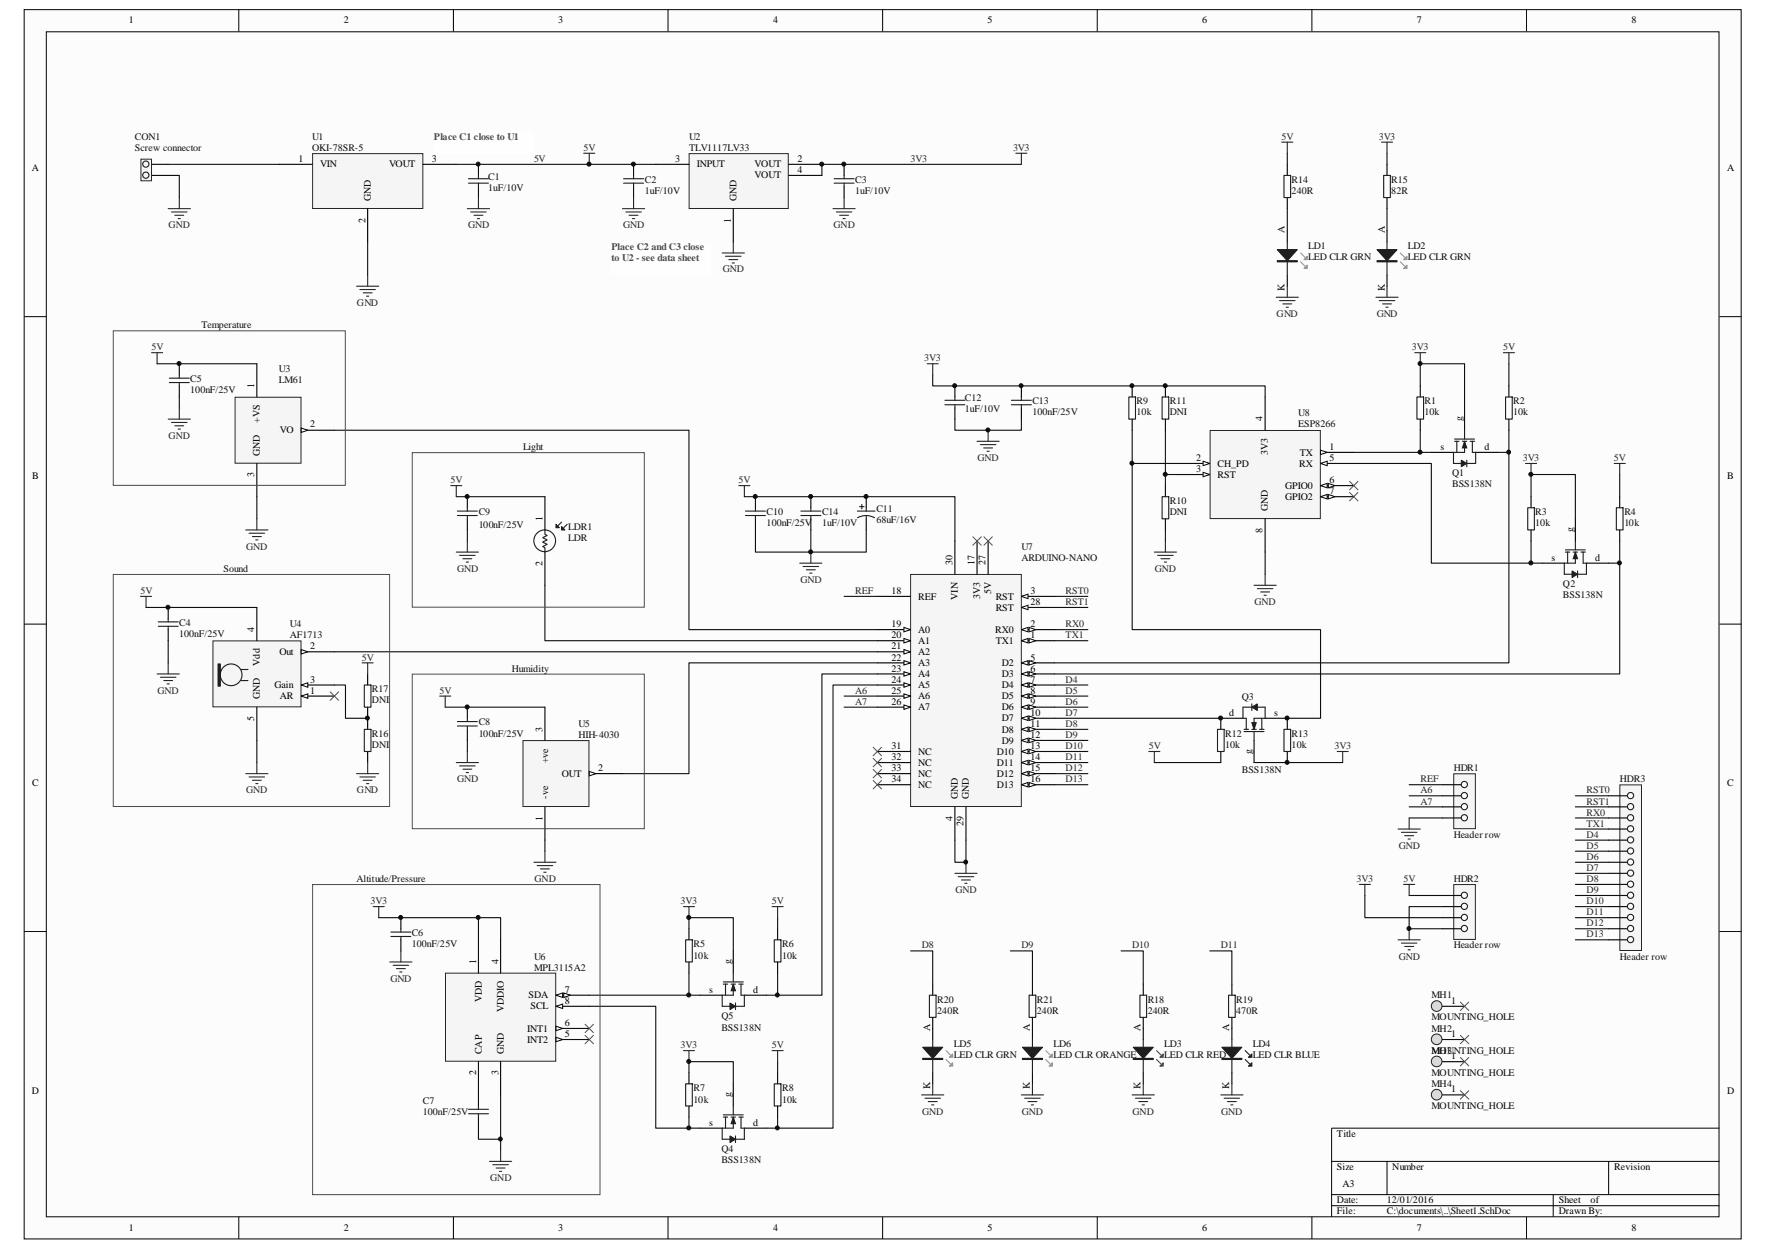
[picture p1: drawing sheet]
<svg xmlns="http://www.w3.org/2000/svg" width="297mm" height="210mm" viewBox="0 0 297 210" stroke-linecap="round" stroke-linejoin="round" font-family="sans-serif">
<defs><g id="words">
<g font-size="1.7">
<text x="21.7" y="3.9">1</text>
<text x="57.8" y="3.9">2</text>
<text x="93.9" y="3.9">3</text>
<text x="130" y="3.9">4</text>
<text x="166.1" y="3.9">5</text>
<text x="202.2" y="3.9">6</text>
<text x="238.3" y="3.9">7</text>
<text x="274.4" y="3.9">8</text>
<text x="5.3" y="28.8">A</text>
<text x="50.2" y="27.2">1</text>
<text x="53.8" y="28.1">VIN</text>
<text x="65.4" y="28.1">VOUT</text>
<text x="72.6" y="27.2">3</text>
<text x="113.5" y="27.2">3</text>
<text x="117.2" y="28.1">INPUT</text>
<text x="126.9" y="28.1">VOUT</text>
<text x="126.9" y="30">VOUT</text>
<text x="134.1" y="27.2">2</text>
<text x="134.1" y="29.1">4</text>
<text x="290.5" y="28.8">A</text>
<text x="62.4" y="33.8" transform="rotate(-90 62.4 33.8)">GND</text>
<text x="123.9" y="33.8" transform="rotate(-90 123.9 33.8)">GND</text>
<text x="61.5" y="37.4" transform="rotate(-90 61.5 37.4)">2</text>
<text x="122.9" y="37.4" transform="rotate(-90 122.9 37.4)">1</text>
<text x="216.1" y="39.2" transform="rotate(-90 216.1 39.2)">A</text>
<text x="232.9" y="39.2" transform="rotate(-90 232.9 39.2)">A</text>
<text x="216.1" y="49" transform="rotate(-90 216.1 49)">K</text>
<text x="232.9" y="49" transform="rotate(-90 232.9 49)">K</text>
<text x="42.8" y="65.3" transform="rotate(-90 42.8 65.3)">1</text>
<text x="43.7" y="71.1" transform="rotate(-90 43.7 71.1)">+VS</text>
<text x="52.2" y="71.9">2</text>
<text x="212.3" y="70.9" transform="rotate(-90 212.3 70.9)">4</text>
<text x="246" y="70.9" transform="rotate(-90 246 70.9)">g</text>
<text x="43.7" y="76.6" transform="rotate(-90 43.7 76.6)">GND</text>
<text x="47.1" y="72.8">VO</text>
<text x="201.2" y="77.6">2</text>
<text x="213.3" y="76.6" transform="rotate(-90 213.3 76.6)">3V3</text>
<text x="218.6" y="76.6">TX</text>
<text x="223.6" y="75.7">1</text>
<text x="223.6" y="77.6">5</text>
<text x="242.3" y="75.7">s</text>
<text x="249.7" y="75.7">d</text>
<text x="5.4" y="80.5">B</text>
<text x="42.8" y="80.3" transform="rotate(-90 42.8 80.3)">3</text>
<text x="201.2" y="79.4">3</text>
<text x="204.8" y="78.5">CH_PD</text>
<text x="204.8" y="80.4">RST</text>
<text x="216.2" y="82.2">GPIO0</text>
<text x="218.5" y="78.5">RX</text>
<text x="223.6" y="81.3">6</text>
<text x="223.6" y="83.2">7</text>
<text x="290.5" y="80.5">B</text>
<text x="91.3" y="87.6" transform="rotate(-90 91.3 87.6)">1</text>
<text x="212.3" y="89.6" transform="rotate(-90 212.3 89.6)">8</text>
<text x="213.3" y="86" transform="rotate(-90 213.3 86)">GND</text>
<text x="216.2" y="84.1">GPIO2</text>
<text x="264.6" y="89.5" transform="rotate(-90 264.6 89.5)">g</text>
<text x="91.3" y="95.2" transform="rotate(-90 91.3 95.2)">2</text>
<text x="160.2" y="95.1" transform="rotate(-90 160.2 95.1)">30</text>
<text x="163.9" y="95.1" transform="rotate(-90 163.9 95.1)">17</text>
<text x="165.8" y="95.1" transform="rotate(-90 165.8 95.1)">27</text>
<text x="260.9" y="94.3">s</text>
<text x="268.3" y="94.3">d</text>
<text x="149.9" y="99.9">18</text>
<text x="154.4" y="100.9">REF</text>
<text x="161.1" y="100.9" transform="rotate(-90 161.1 100.9)">VIN</text>
<text x="164.8" y="100.8" transform="rotate(-90 164.8 100.8)">3V3</text>
<text x="166.7" y="99.9" transform="rotate(-90 166.7 99.9)">5V</text>
<text x="167.5" y="100.9">RST</text>
<text x="173.3" y="99.9">3</text>
<text x="173.3" y="101.8">28</text>
<text x="42.8" y="106.3" transform="rotate(-90 42.8 106.3)">4</text>
<text x="149.9" y="105.5">19</text>
<text x="149.9" y="107.4">20</text>
<text x="154.4" y="106.4">A0</text>
<text x="167.4" y="106.4">RX0</text>
<text x="167.5" y="102.7">RST</text>
<text x="173.3" y="105.5">2</text>
<text x="173.3" y="107.4">1</text>
<text x="43.7" y="111.9" transform="rotate(-90 43.7 111.9)">Vdd</text>
<text x="47" y="110.2">Out</text>
<text x="52.2" y="109.2">2</text>
<text x="149.9" y="109.2">21</text>
<text x="149.9" y="111.1">22</text>
<text x="149.9" y="113">23</text>
<text x="154.4" y="108.3">A1</text>
<text x="154.4" y="110.2">A2</text>
<text x="154.4" y="112">A3</text>
<text x="154.4" y="113.9">A4</text>
<text x="167.5" y="108.3">TX1</text>
<text x="168.5" y="112">D2</text>
<text x="168.5" y="113.9">D3</text>
<text x="173.3" y="111.1">5</text>
<text x="173.3" y="113">6</text>
<text x="43.7" y="117.6" transform="rotate(-90 43.7 117.6)">GND</text>
<text x="46.1" y="115.8">Gain</text>
<text x="47.1" y="117.6">AR</text>
<text x="52.2" y="114.8">3</text>
<text x="52.2" y="116.7">1</text>
<text x="149.9" y="114.8">24</text>
<text x="149.9" y="116.7">25</text>
<text x="149.9" y="118.5">26</text>
<text x="154.4" y="115.8">A5</text>
<text x="154.4" y="117.6">A6</text>
<text x="154.4" y="119.5">A7</text>
<text x="168.5" y="115.8">D4</text>
<text x="168.5" y="117.6">D5</text>
<text x="168.5" y="119.5">D6</text>
<text x="173.3" y="114.8">7</text>
<text x="173.3" y="116.7">8</text>
<text x="173.3" y="118.5">9</text>
<text x="42.8" y="121.3" transform="rotate(-90 42.8 121.3)">5</text>
<text x="91.3" y="123" transform="rotate(-90 91.3 123)">3</text>
<text x="149.9" y="126">31</text>
<text x="168.5" y="121.3">D7</text>
<text x="168.5" y="123.2">D8</text>
<text x="168.5" y="125.1">D9</text>
<text x="173.3" y="120.4">10</text>
<text x="173.3" y="122.3">11</text>
<text x="173.3" y="124.1">12</text>
<text x="173.3" y="126">13</text>
<text x="206.8" y="120.4">d</text>
<text x="214.3" y="120.4">s</text>
<text x="92.2" y="128.4" transform="rotate(-90 92.2 128.4)">+ve</text>
<text x="94.5" y="130.7">OUT</text>
<text x="100.6" y="129.7">2</text>
<text x="149.9" y="127.9">32</text>
<text x="149.9" y="129.7">33</text>
<text x="149.9" y="131.6">34</text>
<text x="154.4" y="126.9">NC</text>
<text x="154.4" y="128.8">NC</text>
<text x="154.4" y="130.7">NC</text>
<text x="167.6" y="126.9">D10</text>
<text x="167.6" y="128.8">D11</text>
<text x="167.6" y="130.7">D12</text>
<text x="173.3" y="127.9">14</text>
<text x="173.3" y="129.7">15</text>
<text x="173.3" y="131.6">16</text>
<text x="210.5" y="126.8" transform="rotate(-90 210.5 126.8)">g</text>
<text x="5.4" y="132.3">C</text>
<text x="92.2" y="134.4" transform="rotate(-90 92.2 134.4)">-ve</text>
<text x="154.4" y="132.5">NC</text>
<text x="161.1" y="134.4" transform="rotate(-90 161.1 134.4)">GND</text>
<text x="163" y="134.4" transform="rotate(-90 163 134.4)">GND</text>
<text x="167.6" y="132.5">D13</text>
<text x="290.5" y="132.3">C</text>
<text x="91.3" y="138" transform="rotate(-90 91.3 138)">1</text>
<text x="160.2" y="138" transform="rotate(-90 160.2 138)">4</text>
<text x="162.1" y="138.9" transform="rotate(-90 162.1 138.9)">29</text>
<text x="80.1" y="162.2" transform="rotate(-90 80.1 162.2)">1</text>
<text x="83.8" y="162.2" transform="rotate(-90 83.8 162.2)">4</text>
<text x="88.9" y="167.9">SDA</text>
<text x="95" y="167">7</text>
<text x="119.3" y="167">s</text>
<text x="122.9" y="162.2" transform="rotate(-90 122.9 162.2)">g</text>
<text x="126.7" y="167">d</text>
<text x="81" y="168.5" transform="rotate(-90 81 168.5)">VDD</text>
<text x="84.8" y="170.3" transform="rotate(-90 84.8 170.3)">VDDIO</text>
<text x="88.6" y="173.5">INT1</text>
<text x="89.2" y="169.8">SCL</text>
<text x="95" y="172.6">6</text>
<text x="95" y="168.8">8</text>
<text x="156.5" y="173.3" transform="rotate(-90 156.5 173.3)">A</text>
<text x="173.2" y="173.3" transform="rotate(-90 173.2 173.3)">A</text>
<text x="191.9" y="173.3" transform="rotate(-90 191.9 173.3)">A</text>
<text x="206.8" y="173.3" transform="rotate(-90 206.8 173.3)">A</text>
<text x="244.1" y="168.8">1</text>
<text x="81" y="177.3" transform="rotate(-90 81 177.3)">CAP</text>
<text x="84.8" y="177.3" transform="rotate(-90 84.8 177.3)">GND</text>
<text x="88.6" y="175.4">INT2</text>
<text x="95" y="174.4">5</text>
<text x="244.1" y="174.4">1</text>
<text x="244.1" y="178.2">1</text>
<text x="5.3" y="184">D</text>
<text x="80.1" y="180.9" transform="rotate(-90 80.1 180.9)">2</text>
<text x="83.8" y="180.9" transform="rotate(-90 83.8 180.9)">3</text>
<text x="122.9" y="184.5" transform="rotate(-90 122.9 184.5)">g</text>
<text x="156.5" y="183.1" transform="rotate(-90 156.5 183.1)">K</text>
<text x="173.2" y="183.1" transform="rotate(-90 173.2 183.1)">K</text>
<text x="191.9" y="183.1" transform="rotate(-90 191.9 183.1)">K</text>
<text x="206.8" y="183.1" transform="rotate(-90 206.8 183.1)">K</text>
<text x="244.1" y="183.7">1</text>
<text x="290.5" y="184">D</text>
<text x="119.3" y="189.3">s</text>
<text x="126.7" y="189.3">d</text>
<text x="224.9" y="191.2">Title</text>
<text x="224.9" y="196.8">Size</text>
<text x="234.2" y="196.8">Number</text>
<text x="271.5" y="196.8">Revision</text>
<text x="224.9" y="202.4">Date:</text>
<text x="225.8" y="199.6">A3</text>
<text x="233.3" y="202.4">12/01/2016</text>
<text x="262.2" y="202.4">Sheet</text>
<text x="267.5" y="202.4">of</text>
<text x="21.7" y="207">1</text>
<text x="57.8" y="207">2</text>
<text x="93.9" y="207">3</text>
<text x="130" y="207">4</text>
<text x="166.1" y="207">5</text>
<text x="202.2" y="207">6</text>
<text x="224.9" y="204.2">File:</text>
<text x="233.3" y="204.2">C:\documents\..\Sheet1.SchDoc</text>
<text x="238.3" y="207">7</text>
<text x="262.2" y="204.2">Drawn By:</text>
<text x="274.4" y="207">8</text>
</g>
<g font-size="1.7" fill="#0e0e0e">
<text x="22.7" y="23.5">CON1</text>
<text x="52.5" y="23.5">U1</text>
<text x="115.9" y="23.5">U2</text>
<text x="22.7" y="25.3">Screw connector</text>
<text x="52.5" y="25.3">OKI-78SR-5</text>
<text x="115.9" y="25.3">TLV1117LV33</text>
<text x="82.1" y="30.2">C1</text>
<text x="82.1" y="32.1">1uF/10V</text>
<text x="108.5" y="30.7">C2</text>
<text x="108.5" y="32.6">1uF/10V</text>
<text x="143.8" y="30.7">C3</text>
<text x="143.8" y="32.6">1uF/10V</text>
<text x="217.3" y="30.7">R14</text>
<text x="217.3" y="32.6">240R</text>
<text x="234" y="30.7">R15</text>
<text x="234" y="32.6">82R</text>
<text x="220" y="41.9">LD1</text>
<text x="236.8" y="41.9">LD2</text>
<text x="220" y="43.8">LED CLR GRN</text>
<text x="236.8" y="43.8">LED CLR GRN</text>
<text x="33.9" y="55.1">Temperature</text>
<text x="32" y="64.3">C5</text>
<text x="46.9" y="62.6">U3</text>
<text x="46.9" y="64.4">LM61</text>
<text x="32" y="66.1">100nF/25V</text>
<text x="162.3" y="67.5">C12</text>
<text x="162.3" y="69.4">1uF/10V</text>
<text x="173.7" y="68">C13</text>
<text x="173.7" y="69.9">100nF/25V</text>
<text x="191.2" y="68">R9</text>
<text x="191.2" y="69.9">10k</text>
<text x="196.8" y="68">R11</text>
<text x="196.8" y="69.9">DNI</text>
<text x="218.4" y="70">U8</text>
<text x="218.4" y="71.9">ESP8266</text>
<text x="239.6" y="68">R1</text>
<text x="239.6" y="69.9">10k</text>
<text x="254.5" y="68">R2</text>
<text x="254.5" y="69.9">10k</text>
<text x="88" y="75.7">Light</text>
<text x="244.3" y="80.1">Q1</text>
<text x="244.3" y="82">BSS138N</text>
<text x="80.5" y="86.6">C9</text>
<text x="80.5" y="88.7">100nF/25V</text>
<text x="95.6" y="89.1">LDR1</text>
<text x="128.9" y="86.6">C10</text>
<text x="128.9" y="88.5">100nF/25V</text>
<text x="138.3" y="86.6">C14</text>
<text x="138.3" y="88.5">1uF/10V</text>
<text x="147.4" y="86.1">C11</text>
<text x="147.4" y="88">68uF/16V</text>
<text x="196.8" y="84.8">R10</text>
<text x="196.8" y="86.6">DNI</text>
<text x="258.2" y="86.6">R3</text>
<text x="258.2" y="88.5">10k</text>
<text x="273.2" y="86.6">R4</text>
<text x="273.2" y="88.5">10k</text>
<text x="95.6" y="90.9">LDR</text>
<text x="171.8" y="92.5">U7</text>
<text x="171.8" y="94.3">ARDUINO-NANO</text>
<text x="37.6" y="96.2">Sound</text>
<text x="262.9" y="98.7">Q2</text>
<text x="262.9" y="100.6">BSS138N</text>
<text x="30.1" y="105.3">C4</text>
<text x="30.1" y="107.1">100nF/25V</text>
<text x="48.8" y="105.5">U4</text>
<text x="48.8" y="107.4">AF1713</text>
<text x="86.1" y="113">Humidity</text>
<text x="62.6" y="116.4">R17</text>
<text x="62.6" y="118.3">DNI</text>
<text x="208.9" y="117.8">Q3</text>
<text x="62.6" y="123.9">R16</text>
<text x="62.6" y="125.8">DNI</text>
<text x="80.5" y="122">C8</text>
<text x="80.5" y="123.9">100nF/25V</text>
<text x="97.3" y="122.3">U5</text>
<text x="97.3" y="124.1">HIH-4030</text>
<text x="206.1" y="123.9">R12</text>
<text x="206.1" y="125.8">10k</text>
<text x="217.3" y="123.9">R13</text>
<text x="217.3" y="125.8">10k</text>
<text x="208.9" y="130.1">BSS138N</text>
<text x="244.5" y="129.7">HDR1</text>
<text x="272.5" y="131.6">HDR3</text>
<text x="244.5" y="140.9">Header row</text>
<text x="59.9" y="148.4">Altitude/Pressure</text>
<text x="244.5" y="148.4">HDR2</text>
<text x="69.3" y="157.5">C6</text>
<text x="69.3" y="159.4">100nF/25V</text>
<text x="89.8" y="161.4">U6</text>
<text x="116.7" y="159.4">R5</text>
<text x="116.7" y="161.2">10k</text>
<text x="131.6" y="159.4">R6</text>
<text x="131.6" y="161.2">10k</text>
<text x="244.5" y="159.5">Header row</text>
<text x="272.5" y="161.4">Header row</text>
<text x="89.8" y="163.3">MPL3115A2</text>
<text x="240.8" y="167.9">MH1</text>
<text x="121.3" y="171.5">Q5</text>
<text x="121.3" y="173.3">BSS138N</text>
<text x="157.6" y="168.7">R20</text>
<text x="157.6" y="170.5">240R</text>
<text x="174.4" y="168.7">R21</text>
<text x="174.4" y="170.5">240R</text>
<text x="193" y="168.7">R18</text>
<text x="193" y="170.5">240R</text>
<text x="207.9" y="168.7">R19</text>
<text x="207.9" y="170.5">470R</text>
<text x="240.8" y="171.6">MOUNTING_HOLE</text>
<text x="240.8" y="173.5">MH2</text>
<text x="160.4" y="176.1">LD5</text>
<text x="160.4" y="178">LED CLR GRN</text>
<text x="177.2" y="176.1">LD6</text>
<text x="177.2" y="178">LED CLR ORANGE</text>
<text x="195.8" y="176.1">LD3</text>
<text x="195.8" y="178">LED CLR RED</text>
<text x="210.7" y="176.1">LD4</text>
<text x="210.7" y="178">LED CLR BLUE</text>
<text x="240.8" y="177.2">MOUNTING_HOLE</text>
<text x="240.8" y="177.2">MH3</text>
<text x="71.1" y="185.6">C7</text>
<text x="116.7" y="183.6">R7</text>
<text x="116.7" y="185.4">10k</text>
<text x="131.6" y="183.6">R8</text>
<text x="131.6" y="185.4">10k</text>
<text x="240.8" y="180.9">MOUNTING_HOLE</text>
<text x="240.8" y="182.8">MH4</text>
<text x="71.1" y="187.5">100nF/25V</text>
<text x="240.8" y="186.5">MOUNTING_HOLE</text>
<text x="121.3" y="193.8">Q4</text>
<text x="121.3" y="195.7">BSS138N</text>
</g>
<g font-size="1.7" fill="#4c4c4c">
<text x="73" y="23.5">Place C1 close to U1</text>
<text x="102.9" y="42.1">Place C2 and C3 close</text>
<text x="102.9" y="44">t</text>
<text x="103.4" y="44">o U2 - see data sheet</text>
</g>
<g font-size="1.7" fill="#262626">
<text x="215.6" y="23.5">5V</text>
<text x="231.9" y="23.5">3V3</text>
<text x="89.8" y="27.2">5V</text>
<text x="98.1" y="25.3">5V</text>
<text x="153.2" y="27.2">3V3</text>
<text x="170.4" y="25.3">3V3</text>
<text x="28.4" y="38.4">GND</text>
<text x="78.7" y="38.4">GND</text>
<text x="104.8" y="38.4">GND</text>
<text x="140.2" y="38.4">GND</text>
<text x="121.6" y="45.8">GND</text>
<text x="60" y="51.4">GND</text>
<text x="214.7" y="53.3">GND</text>
<text x="231.6" y="53.3">GND</text>
<text x="25.5" y="58.9">5V</text>
<text x="237.5" y="58.9">3V3</text>
<text x="252.8" y="58.9">5V</text>
<text x="155.4" y="60.7">3V3</text>
<text x="28.4" y="73.8">GND</text>
<text x="164.4" y="77.6">GND</text>
<text x="256.1" y="77.6">3V3</text>
<text x="271.4" y="77.6">5V</text>
<text x="75.8" y="81.3">5V</text>
<text x="124.2" y="81.3">5V</text>
<text x="41.4" y="92.5">GND</text>
<text x="23.6" y="99.9">5V</text>
<text x="76.9" y="96.2">GND</text>
<text x="134.6" y="98.1">GND</text>
<text x="143.8" y="99.9">REF</text>
<text x="179.2" y="99.9">RST0</text>
<text x="179.2" y="101.8">RST1</text>
<text x="194.2" y="96.2">GND</text>
<text x="211" y="101.8">GND</text>
<text x="179.2" y="105.5">RX0</text>
<text x="179.2" y="107.4">TX1</text>
<text x="60.9" y="111.1">5V</text>
<text x="26.5" y="116.7">GND</text>
<text x="73.9" y="116.7">5V</text>
<text x="143.8" y="116.7">A6</text>
<text x="143.8" y="118.5">A7</text>
<text x="179.2" y="114.8">D4</text>
<text x="179.2" y="116.7">D5</text>
<text x="179.2" y="118.5">D6</text>
<text x="179.2" y="120.4">D7</text>
<text x="179.2" y="122.3">D8</text>
<text x="179.2" y="124.1">D9</text>
<text x="179.2" y="126">D10</text>
<text x="193.2" y="126">5V</text>
<text x="224.5" y="126">3V3</text>
<text x="76.9" y="131.6">GND</text>
<text x="179.2" y="127.9">D11</text>
<text x="179.2" y="129.7">D12</text>
<text x="179.2" y="131.6">D13</text>
<text x="238.9" y="131.6">REF</text>
<text x="41.4" y="133.4">GND</text>
<text x="60" y="133.4">GND</text>
<text x="238.9" y="133.4">A6</text>
<text x="238.9" y="135.3">A7</text>
<text x="266.9" y="133.4">RST0</text>
<text x="266.9" y="135.3">RST1</text>
<text x="266.9" y="137.2">RX0</text>
<text x="235.3" y="142.8">GND</text>
<text x="266.9" y="139">TX1</text>
<text x="266.9" y="140.9">D4</text>
<text x="266.9" y="142.8">D5</text>
<text x="89.9" y="148.4">GND</text>
<text x="228.2" y="148.4">3V3</text>
<text x="236.1" y="148.4">5V</text>
<text x="266.9" y="144.6">D6</text>
<text x="266.9" y="146.5">D7</text>
<text x="266.9" y="148.4">D8</text>
<text x="62.3" y="152.1">3V3</text>
<text x="114.5" y="152.1">3V3</text>
<text x="129.8" y="152.1">5V</text>
<text x="160.7" y="150.2">GND</text>
<text x="266.9" y="150.2">D9</text>
<text x="266.9" y="152.1">D10</text>
<text x="266.9" y="153.9">D11</text>
<text x="266.9" y="155.8">D12</text>
<text x="155" y="159.5">D8</text>
<text x="171.8" y="159.5">D9</text>
<text x="190.4" y="159.5">D10</text>
<text x="205.3" y="159.5">D11</text>
<text x="235.3" y="161.4">GND</text>
<text x="266.9" y="157.7">D13</text>
<text x="65.7" y="165.1">GND</text>
<text x="114.5" y="176.3">3V3</text>
<text x="129.8" y="176.3">5V</text>
<text x="155.1" y="187.5">GND</text>
<text x="171.9" y="187.5">GND</text>
<text x="190.5" y="187.5">GND</text>
<text x="205.4" y="187.5">GND</text>
<text x="82.5" y="198.6">GND</text>
</g>
</g></defs>
<path d="M4.1 1.7h288.8v206.7h-288.8z" fill="#fcfcfc"/>
<path d="M4.1 1.6h288.8v206.8h-288.8z" fill="none" stroke="#000" stroke-width=".17"/>
<path d="M7.9 5.4h281.2v199.3h-281.2z" fill="#fcfcfc"/>
<g fill="none" stroke="#000" stroke-width=".17">
<path d="M7.8 5.3h281.3v199.4h-281.3zM40.2 1.6v3.7M76.3 1.6v3.7M112.4 1.6v3.7M148.5 1.6v3.7M184.6 1.6v3.7M220.7 1.6v3.7M256.8 1.6v3.7M4.1 53.3h3.7M289.2 53.3h3.7M4.1 105h3.7M289.2 105h3.7"/>
<path d="M4.1 156.7h3.7M289.2 156.7h3.7M224 195.3h65.2M233.3 195.3v5.6M270.6 195.3v5.6M289.2 189.7h-65.2v15M40.2 204.7v3.7M76.3 204.7v3.7M112.4 204.7v3.7M148.5 204.7v3.7M184.6 204.7v3.7M220.7 204.7v3.7"/>
<path d="M224 200.9h65.2M224 202.8h65.2M256.8 204.7v3.7M261.2 200.9v3.8"/>
</g>
<path d="M24.6 29.5h3.7M24.6 27.6h3.7M145.7 83.5v1.9M145.7 87.3v1.8" fill="none" stroke="#000" stroke-width=".19"/>
<path d="M144.2 86h3M144.6 85.2h.7M145 84.8v.8M145.7 85.4v.6M145.7 86.7v.6M145.7 86.7l.7 .1 .7 .3M145.7 86.7l-.8 .1-.7 .3" fill="none" stroke="#1c1c1c" stroke-width=".19"/>
<path d="M23.8 26.9h1.7v3.5h-1.7z" fill="#f5f5f5"/>
<path d="M23.7 26.8h1.8v3.6h-1.8z" fill="none" stroke="#262626" stroke-width=".17"/>
<g fill="none" stroke="#1c1c1c" stroke-width=".19">
<circle cx="24.5" cy="29.5" r=".52"/>
<circle cx="24.5" cy="27.6" r=".52"/>
</g>
<path d="M52.7 25.9h18.4v9.2h-18.4z" fill="#f5f5f5"/>
<path d="M52.6 25.8h18.5v9.3h-18.5z" fill="none" stroke="#262626" stroke-width=".17"/>
<g fill="none" stroke="#000" stroke-width=".19">
<path d="M46.9 27.6h5.6M61.8 35.1v5.6M71.2 27.6h5.5M240.7 76.1h3.8M246.3 68.6v3.8M248.2 76.1h3.7M259.4 94.7h3.7M265 87.3v3.7M266.8 94.7h3.8M123.3 159.9v3.8M117.7 167.4h3.8M125.2 167.4h3.7"/>
<path d="M117.7 189.7h3.8M123.3 182.3v3.7M125.2 189.7h3.7"/>
</g>
<g fill="none" stroke="#1c1c1c" stroke-width=".19">
<path d="M244.7 73.8h3.3M244.7 74.2h.7M245 74.2v1.9M246 74.2h.7M246.3 72.4v1.4M246.3 74.2v1.9h-1.8v1.8h1.3M246.7 77.4v1.1M247.3 74.2h.7M247.6 74.2v1.9h.6v1.8h-1.5M263.3 92.5h3.4M263.3 92.9h.7M263.7 92.9v1.8"/>
<path d="M264.6 92.9h.8M265 91v1.5M265 92.9v1.8h-1.9v1.9h1.3M265.4 96v1.1M265.9 92.9h.8M266.3 92.9v1.8h.5v1.9h-1.4M121.7 165.2h3.3M121.7 165.5h.7M122 165.5v1.9M123 165.5h.7M123.3 163.7v1.5M123.3 165.5v1.9h-1.8v1.9h1.3"/>
<path d="M123.7 168.7v1.1M124.3 165.5h.7M124.6 165.5v1.9h.6v1.9h-1.5M121.7 187.5h3.3M121.7 187.9h.7M122 187.9v1.8M123 187.9h.7M123.3 186v1.5M123.3 187.9v1.8h-1.8v1.9h1.3M123.7 191v1.2M124.3 187.9h.7M124.6 187.9v1.8h.6v1.9h-1.5"/>
</g>
<g fill="#1c1c1c" stroke="#1c1c1c" stroke-width=".17">
<path d="M265 92.9l.4 1.1h-.8z"/>
<path d="M264.4 96l1 .6-1 .5z"/>
<path d="M123.3 165.5l.4 1.1h-.7z"/>
<path d="M122.8 168.7l.9 .6-.9 .5z"/>
<path d="M246.3 74.2l.4 1.1h-.7z"/>
<path d="M245.8 77.4l.9 .5-.9 .6z"/>
<path d="M123.3 187.9l.4 1.1h-.7z"/>
<path d="M122.8 191l.9 .6-.9 .6z"/>
</g>
<path d="M153.2 96.7h18.6v39h-18.6z" fill="#f5f5f5"/>
<path d="M153.2 96.6h18.6v39.1h-18.6z" fill="none" stroke="#262626" stroke-width=".17"/>
<path d="M171.8 105.9h5.6" fill="none" stroke="#000" stroke-width=".19"/>
<g fill="#fcfcfc" stroke="#000" stroke-width=".17">
<path d="M171.8 105.9l1.1-.4v.8z"/>
<path d="M173.1 105.5l1.1 .4-1.1 .4z"/>
</g>
<path d="M171.8 107.8h5.6" fill="none" stroke="#000" stroke-width=".19"/>
<g fill="#fcfcfc" stroke="#000" stroke-width=".17">
<path d="M171.8 107.8l1.1-.4v.7z"/>
<path d="M173.1 107.4l1.1 .4-1.1 .3z"/>
</g>
<path d="M171.8 100.3h5.6" fill="none" stroke="#000" stroke-width=".19"/>
<path d="M171.8 100.3l1.1-.4v.8z" fill="#fcfcfc" stroke="#000" stroke-width=".17"/>
<path d="M171.8 111.5h5.6M160.6 135.7v5.6" fill="none" stroke="#000" stroke-width=".19"/>
<g fill="#fcfcfc" stroke="#000" stroke-width=".17">
<path d="M171.8 111.5l1.1-.4v.8z"/>
<path d="M173.1 111.1l1.1 .4-1.1 .4z"/>
</g>
<path d="M171.8 113.4h5.6" fill="none" stroke="#000" stroke-width=".19"/>
<g fill="#fcfcfc" stroke="#000" stroke-width=".17">
<path d="M171.8 113.4l1.1-.4v.7z"/>
<path d="M173.1 113l1.1 .4-1.1 .3z"/>
</g>
<path d="M171.8 115.2h5.6" fill="none" stroke="#000" stroke-width=".19"/>
<g fill="#fcfcfc" stroke="#000" stroke-width=".17">
<path d="M171.8 115.2l1.1-.4v.8z"/>
<path d="M173.1 114.8l1.1 .4-1.1 .4z"/>
</g>
<path d="M171.8 117.1h5.6" fill="none" stroke="#000" stroke-width=".19"/>
<g fill="#fcfcfc" stroke="#000" stroke-width=".17">
<path d="M171.8 117.1l1.1-.4v.8z"/>
<path d="M173.1 116.7l1.1 .4-1.1 .4z"/>
</g>
<path d="M171.8 118.9h5.6" fill="none" stroke="#000" stroke-width=".19"/>
<g fill="#fcfcfc" stroke="#000" stroke-width=".17">
<path d="M171.8 118.9l1.1-.3v.7z"/>
<path d="M173.1 118.6l1.1 .3-1.1 .4z"/>
</g>
<path d="M171.8 120.8h5.6" fill="none" stroke="#000" stroke-width=".19"/>
<g fill="#fcfcfc" stroke="#000" stroke-width=".17">
<path d="M171.8 120.8l1.1-.4v.8z"/>
<path d="M173.1 120.4l1.1 .4-1.1 .4z"/>
</g>
<path d="M171.8 122.7h5.6" fill="none" stroke="#000" stroke-width=".19"/>
<g fill="#fcfcfc" stroke="#000" stroke-width=".17">
<path d="M171.8 122.7l1.1-.4v.7z"/>
<path d="M173.1 122.3l1.1 .4-1.1 .3z"/>
</g>
<path d="M171.8 124.5h5.6" fill="none" stroke="#000" stroke-width=".19"/>
<g fill="#fcfcfc" stroke="#000" stroke-width=".17">
<path d="M171.8 124.5l1.1-.3v.7z"/>
<path d="M173.1 124.2l1.1 .3-1.1 .4z"/>
</g>
<path d="M171.8 126.4h5.6" fill="none" stroke="#000" stroke-width=".19"/>
<g fill="#fcfcfc" stroke="#000" stroke-width=".17">
<path d="M171.8 126.4l1.1-.4v.8z"/>
<path d="M173.1 126l1.1 .4-1.1 .4z"/>
</g>
<path d="M171.8 128.3h5.6" fill="none" stroke="#000" stroke-width=".19"/>
<g fill="#fcfcfc" stroke="#000" stroke-width=".17">
<path d="M171.8 128.3l1.1-.4v.7z"/>
<path d="M173.1 127.9l1.1 .4-1.1 .3z"/>
</g>
<path d="M171.8 130.1h5.6" fill="none" stroke="#000" stroke-width=".19"/>
<g fill="#fcfcfc" stroke="#000" stroke-width=".17">
<path d="M171.8 130.1l1.1-.4v.8z"/>
<path d="M173.1 129.7l1.1 .4-1.1 .4z"/>
</g>
<path d="M171.8 132h5.6" fill="none" stroke="#000" stroke-width=".19"/>
<g fill="#fcfcfc" stroke="#000" stroke-width=".17">
<path d="M171.8 132l1.1-.4v.8z"/>
<path d="M173.1 131.6l1.1 .4-1.1 .4z"/>
</g>
<path d="M164.3 91v5.6M147.6 100.3h5.6M147.6 105.9h5.6" fill="none" stroke="#000" stroke-width=".19"/>
<path d="M152 105.5l1.2 .4-1.2 .4z" fill="#fcfcfc" stroke="#000" stroke-width=".17"/>
<path d="M147.6 107.8h5.6" fill="none" stroke="#000" stroke-width=".19"/>
<path d="M152 107.4l1.2 .4-1.2 .3z" fill="#fcfcfc" stroke="#000" stroke-width=".17"/>
<path d="M147.6 109.6h5.6" fill="none" stroke="#000" stroke-width=".19"/>
<path d="M152 109.2l1.2 .4-1.2 .4z" fill="#fcfcfc" stroke="#000" stroke-width=".17"/>
<path d="M147.6 111.5h5.6" fill="none" stroke="#000" stroke-width=".19"/>
<path d="M152 111.1l1.2 .4-1.2 .4z" fill="#fcfcfc" stroke="#000" stroke-width=".17"/>
<path d="M147.6 113.4h5.6" fill="none" stroke="#000" stroke-width=".19"/>
<path d="M152 113l1.2 .4-1.2 .3z" fill="#fcfcfc" stroke="#000" stroke-width=".17"/>
<path d="M147.6 115.2h5.6" fill="none" stroke="#000" stroke-width=".19"/>
<path d="M152 114.8l1.2 .4-1.2 .4z" fill="#fcfcfc" stroke="#000" stroke-width=".17"/>
<path d="M147.6 117.1h5.6" fill="none" stroke="#000" stroke-width=".19"/>
<path d="M152 116.7l1.2 .4-1.2 .4z" fill="#fcfcfc" stroke="#000" stroke-width=".17"/>
<path d="M147.6 118.9h5.6" fill="none" stroke="#000" stroke-width=".19"/>
<path d="M152 118.6l1.2 .3-1.2 .4z" fill="#fcfcfc" stroke="#000" stroke-width=".17"/>
<path d="M166.2 91v5.6M171.8 102.2h5.6" fill="none" stroke="#000" stroke-width=".19"/>
<path d="M171.8 102.2l1.1-.4v.7z" fill="#fcfcfc" stroke="#000" stroke-width=".17"/>
<path d="M160.6 91v5.6M147.6 126.4h5.6M147.6 128.3h5.6M147.6 130.1h5.6M147.6 132h5.6M162.5 135.7v5.6" fill="none" stroke="#000" stroke-width=".19"/>
<path d="M203.6 72.5h18.5v14.7h-18.5z" fill="#f5f5f5"/>
<path d="M203.5 72.4h18.6v14.8h-18.6z" fill="none" stroke="#262626" stroke-width=".17"/>
<path d="M222.1 76.1h5.6" fill="none" stroke="#000" stroke-width=".19"/>
<path d="M222.1 75.7l1.1 .4-1.1 .4z" fill="#fcfcfc" stroke="#000" stroke-width=".17"/>
<path d="M197.9 77.9h5.6" fill="none" stroke="#000" stroke-width=".19"/>
<path d="M202.4 77.6l1.1 .3-1.1 .4z" fill="#fcfcfc" stroke="#000" stroke-width=".17"/>
<path d="M197.9 79.8h5.6" fill="none" stroke="#000" stroke-width=".19"/>
<path d="M202.4 79.4l1.1 .4-1.1 .4z" fill="#fcfcfc" stroke="#000" stroke-width=".17"/>
<path d="M212.8 66.8v5.6M222.1 77.9h5.6" fill="none" stroke="#000" stroke-width=".19"/>
<path d="M222.1 77.9l1.1-.3v.7z" fill="#fcfcfc" stroke="#000" stroke-width=".17"/>
<path d="M222.1 81.7h5.6" fill="none" stroke="#000" stroke-width=".19"/>
<g fill="#fcfcfc" stroke="#000" stroke-width=".17">
<path d="M222.1 81.7l1.1-.4v.8z"/>
<path d="M223.4 81.3l1.1 .4-1.1 .4z"/>
</g>
<path d="M222.1 83.5h5.6" fill="none" stroke="#000" stroke-width=".19"/>
<g fill="#fcfcfc" stroke="#000" stroke-width=".17">
<path d="M222.1 83.5l1.1-.3v.7z"/>
<path d="M223.4 83.2l1.1 .3-1.1 .4z"/>
</g>
<path d="M212.8 87.3v5.6" fill="none" stroke="#000" stroke-width=".19"/>
<path d="M35.9 107.9h14.7v11h-14.7z" fill="#f5f5f5"/>
<path d="M35.8 107.8h14.8v11.1h-14.8z" fill="none" stroke="#262626" stroke-width=".17"/>
<path d="M43.2 102.2v5.6M50.7 109.6h5.5" fill="none" stroke="#000" stroke-width=".19"/>
<path d="M50.7 109.2l1.1 .4-1.1 .4z" fill="#fcfcfc" stroke="#000" stroke-width=".17"/>
<path d="M43.2 118.9v5.6M50.7 115.2h5.5" fill="none" stroke="#000" stroke-width=".19"/>
<g fill="none" stroke="#1c1c1c" stroke-width=".19">
<path d="M40.6 112.6h1.1M40.6 114.5h1.1"/>
<circle cx="38.9" cy="113.5" r="1.83"/>
</g>
<path d="M36.7 111.7h.4v3.7h-.4z" fill-rule="evenodd" fill="#1c1c1c" stroke="#1c1c1c" stroke-width=".19"/>
<path d="M50.7 115.2l1.1-.4v.8z" fill="#fcfcfc" stroke="#000" stroke-width=".17"/>
<path d="M50.7 117.1h5.5" fill="none" stroke="#000" stroke-width=".19"/>
<path d="M50.7 117.1l1.1-.4v.8z" fill="#fcfcfc" stroke="#000" stroke-width=".17"/>
<path d="M39.6 66.9h11v11h-11z" fill="#f5f5f5"/>
<path d="M39.5 66.8h11.1v11.1h-11.1z" fill="none" stroke="#262626" stroke-width=".17"/>
<path d="M43.2 61.2v5.6M50.7 72.4h5.5" fill="none" stroke="#000" stroke-width=".19"/>
<path d="M50.7 72l1.1 .4-1.1 .3z" fill="#fcfcfc" stroke="#000" stroke-width=".17"/>
<path d="M80.5 27.6v1.9M80.5 31.4v1.8M106.6 27.6v1.9M106.6 31.4v1.8M142 27.6v1.9M142 31.4v1.8M43.2 77.9v5.6" fill="none" stroke="#000" stroke-width=".19"/>
<g fill="none" stroke="#262626" stroke-width=".19">
<path d="M28.3 35.1h3.7M28.9 35.7h2.6M29.4 36.2h1.5M30 36.8h.3M30.2 33.2v1.9M78.6 35.1h3.7M79.2 35.7h2.6M79.7 36.2h1.5M80.3 36.8h.4M80.5 33.2v1.9M98.2 25.8h1.8M99.1 25.8v1.8"/>
<path d="M170.9 25.8h1.8M171.8 25.8v1.8M60 48.1h3.7M60.5 48.7h2.6M61.1 49.3h1.5M61.7 49.8h.3M61.8 46.3v1.8M121.5 42.5h3.7M122 43.1h2.6M122.6 43.7h1.5M123.2 44.2h.3M123.3 40.7v1.8"/>
</g>
<path d="M28.3 29.5h1.9v3.7M28.3 27.6h18.6M76.7 27.6h33.6M171.8 27.6h-33.6v1.9M61.8 40.7v5.6" fill="none" stroke="#0e0e0e" stroke-width=".19"/>
<path d="M78.8 30.8h3.4M78.8 30.1h3.4M80.5 29.5v.6M80.5 30.8v.6M104.9 30.8h3.3M104.9 30.1h3.3M106.6 29.5v.6M106.6 30.8v.6M140.3 30.8h3.4M140.3 30.1h3.4M142 29.5v.6M142 30.8v.6" fill="none" stroke="#1c1c1c" stroke-width=".19"/>
<path d="M88.1 124.6h11v11.1h-11z" fill="#f5f5f5"/>
<path d="M88 124.6h11.1v11.1h-11.1z" fill="none" stroke="#262626" stroke-width=".17"/>
<path d="M91.7 135.7v5.6M99.1 130.1h5.6" fill="none" stroke="#000" stroke-width=".19"/>
<path d="M99.1 129.7l1.1 .4-1.1 .4z" fill="#fcfcfc" stroke="#000" stroke-width=".17"/>
<path d="M91.7 118.9v5.6" fill="none" stroke="#000" stroke-width=".19"/>
<path d="M75 163.8h18.5v14.7h-18.5z" fill="#f5f5f5"/>
<path d="M74.9 163.7h18.6v14.8h-18.6z" fill="none" stroke="#262626" stroke-width=".17"/>
<path d="M80.5 158.1v5.6M84.2 158.1v5.6M80.5 178.6v5.6M84.2 178.6v5.6M93.5 174.8h5.6" fill="none" stroke="#000" stroke-width=".19"/>
<path d="M93.5 174.5l1.1 .3-1.1 .4z" fill="#fcfcfc" stroke="#000" stroke-width=".17"/>
<path d="M93.5 173h5.6" fill="none" stroke="#000" stroke-width=".19"/>
<path d="M93.5 172.6l1.1 .4-1.1 .3z" fill="#fcfcfc" stroke="#000" stroke-width=".17"/>
<path d="M93.5 167.4h5.6" fill="none" stroke="#000" stroke-width=".19"/>
<g fill="#fcfcfc" stroke="#000" stroke-width=".17">
<path d="M93.5 167.4l1.1-.4v.8z"/>
<path d="M94.8 167l1.1 .4-1.1 .4z"/>
</g>
<path d="M93.5 169.3h5.6" fill="none" stroke="#000" stroke-width=".19"/>
<path d="M93.5 169.3l1.1-.4v.7z" fill="#fcfcfc" stroke="#000" stroke-width=".17"/>
<g fill="none" stroke="#1c1c1c" stroke-width=".19">
<path d="M28.5 64.3h3.3M28.5 63.6h3.3M30.2 63v.6M30.2 64.3v.6M158.9 68.1h3.4M158.9 67.3h3.4M160.6 66.8v.5M160.6 68.1v.5M170.1 68.1h3.4M170.1 67.3h3.4M171.8 66.8v.5M171.8 68.1v.5"/>
<path d="M189.9 66.8h1.1v3.7h-1.1zM195.5 66.8h1.1v3.7h-1.1zM238.3 66.8h1.1v3.7h-1.1zM253.2 66.8h1.2v3.7h-1.2zM76.9 86.7h3.4M76.9 86h3.4M78.6 85.4v.6M78.6 86.7v.6M91.7 89.1v.8l.3 .2-.7 .3 .7 .4-.7 .4 .7 .3-.7 .4 .4 .2v.8M94.5 87.8l-.6 .6M95.4 88.2l-.6 .6M125.4 86.7h3.3"/>
<path d="M125.4 86h3.3M127.1 85.4v.6M127.1 86.7v.6M195.5 83.5h1.1v3.8h-1.1zM257 85.4h1.1v3.7h-1.1zM271.9 85.4h1.1v3.7h-1.1zM26.6 105.3h3.4M26.6 104.6h3.4M28.3 104v.6M28.3 105.3v.6M210.6 118.9h-1.5v1.9h.5v1.9M210.6 118.4v1.1"/>
<path d="M211.5 118.9h1.3v1.9h-1.9v1.9M76.9 122.1h3.4M76.9 121.4h3.4M78.6 120.8v.6M78.6 122.1v.6M204.8 122.7h1.1v3.7h-1.1zM209.3 123h3.3M209.3 122.7h.7M210.6 122.7h.7M210.9 123v1.5M211.9 122.7h.7M212.2 120.8v1.9"/>
<path d="M216 122.7h1.1v3.7h-1.1zM65.7 157.5h3.4M65.7 156.8h3.4M67.4 156.2v.6M67.4 157.5v.6M115.3 158.1h1.1v3.7h-1.1zM130.2 158.1h1.1v3.7h-1.1zM78.8 187.3h3.4M78.8 186.6h3.4M80.5 186v.6M80.5 187.3v.6M115.3 182.3h1.1v3.7h-1.1z"/>
<path d="M130.2 182.3h1.1v3.7h-1.1z"/>
<circle cx="91.6" cy="91" r="1.83"/>
</g>
<g fill="#1c1c1c" stroke="#1c1c1c" stroke-width=".19">
<path d="M94.5 88.6l.5 .5h-.5z"/>
<path d="M93.5 88.2l.6 .6h-.6z"/>
</g>
<g fill="none" stroke="#000" stroke-width=".19">
<path d="M30.2 61.2v1.8M30.2 64.9v1.9M160.6 64.9v1.9M160.6 68.6v1.9M171.8 64.9v1.9M171.8 68.6v1.9M190.4 64.9v1.9M190.4 70.5v1.9M196 64.9v1.9M196 70.5v1.9M238.9 64.9v1.9M238.9 70.5v1.9"/>
<path d="M253.8 64.9v1.9M253.8 70.5v1.9M78.6 83.5v1.9M78.6 87.3v1.8M91.7 83.5v5.6M91.7 92.9v5.5M127.1 83.5v1.9M127.1 87.3v1.8M196 81.7v1.8M196 87.3v1.8M257.5 83.5v1.9M257.5 89.1v1.9"/>
<path d="M272.4 83.5v1.9M272.4 89.1v1.9M28.3 102.2v1.8M28.3 105.9v1.9M78.6 118.9v1.9M78.6 122.7v1.8M205.3 126.4v1.9M209.1 120.8h-3.8v1.9M210.9 124.5v3.8M212.8 120.8h3.7v1.9M216.5 126.4v1.9M67.4 154.3v1.9"/>
<path d="M67.4 158.1v1.8M115.9 156.2v1.9M130.8 156.2v1.9M115.9 161.8v1.9M130.8 161.8v1.9M80.5 184.2v1.8M80.5 187.9v1.8M115.9 180.4v1.9M115.9 186v1.9M130.8 180.4v1.9M130.8 186v1.9"/>
</g>
<g fill="none" stroke="#262626" stroke-width=".19">
<path d="M25.5 59.3h1.9M26.4 59.3v1.9M238 59.3h1.8M238.9 59.3v1.9M252.9 59.3h1.8M253.8 59.3v1.9M28.3 70.5h3.7M28.9 71.1h2.6M29.4 71.6h1.5M30 72.2h.3M30.2 68.6v1.9M156 61.2h1.8"/>
<path d="M156.9 61.2v1.8M164.3 74.2h3.8M164.9 74.8h2.6M165.5 75.3h1.4M166 75.9h.4M166.2 72.4v1.8M256.6 77.9h1.9M257.5 77.9v1.9M271.5 77.9h1.9M272.4 77.9v1.9M41.3 89.1h3.8M41.9 89.7h2.6"/>
<path d="M42.5 90.2h1.4M43 90.8h.4M43.2 87.3v1.8M75.8 81.7h1.9M76.7 81.7v1.8M76.7 92.9h3.8M77.3 93.4h2.6M77.9 94h1.5M78.4 94.5h.4M78.6 91v1.9M124.3 81.7h1.8M125.2 81.7v1.8"/>
<path d="M134.5 94.7h3.7M135.1 95.3h2.6M135.6 95.8h1.5M136.2 96.4h.4M136.4 92.9v1.8M194.2 92.9h3.7M194.7 93.4h2.6M195.3 94h1.5M195.8 94.5h.4M196 91v1.9M210.9 98.4h3.8M211.5 99h2.6"/>
<path d="M212 99.6h1.5M212.8 96.6v1.8M23.6 100.3h1.9M24.6 100.3v1.9M26.4 113.4h3.8M27 113.9h2.6M27.5 114.5h1.5M28.1 115h.4M28.3 111.5v1.9M74 117.1h1.8M74.9 117.1v1.8M212.6 100.1h.4"/>
<path d="M41.3 130.1h3.8M41.9 130.7h2.6M42.5 131.2h1.4M43 131.8h.4M43.2 128.3v1.8M76.7 128.3h3.8M77.3 128.8h2.6M77.9 129.4h1.5M78.4 129.9h.4M78.6 126.4v1.9M193.2 126.4h1.9M194.2 126.4v1.9"/>
<path d="M224.9 126.4h1.9M225.8 126.4v1.9M62.8 152.5h1.8M63.7 152.5v1.8M67.4 159.9v1.9M89.8 145h3.7M90.3 145.6h2.7M90.9 146.1h1.5M91.5 146.7h.3M91.7 143.2v1.8M115 152.5h1.8M115.9 152.5v1.8"/>
<path d="M129.9 152.5h1.8M130.8 152.5v1.8M160.6 146.9h3.7M161.2 147.5h2.6M161.7 148h1.5M162.3 148.6h.4M162.5 145v1.9M65.6 161.8h3.7M66.1 162.4h2.6M66.7 162.9h1.5M67.2 163.5h.4M115 176.7h1.8"/>
<path d="M115.9 176.7v1.9M129.9 176.7h1.8M130.8 176.7v1.9M82.3 195.3h3.8M82.9 195.9h2.6M83.5 196.5h1.4M84 197h.4M84.2 193.5v1.8"/>
</g>
<g fill="none" stroke="#0e0e0e" stroke-width=".19">
<path d="M26.4 61.2h16.8M30.2 66.8v1.8M56.2 72.4h59.7v33.5h31.7M156.9 63v1.9h55.9v1.9M160.6 70.5v1.9h11.2v-1.9M190.4 72.4v5.5h7.5M190.4 77.9v28h31.7v14.9h-5.6M196 72.4v9.3M196 79.8h1.9M227.7 77.9h13v16.8h16.8M227.7 76.1h13M238.9 64.9v-3.7h7.4v7.4"/>
<path d="M238.9 72.4v3.7M251.9 76.1h1.9M253.8 72.4v39.1h-76.4M253.8 61.2v3.7M272.4 79.8v3.7M43.2 83.5v3.8M76.7 83.5h15M78.6 89.1v1.9M91.7 98.4v9.4h55.9M125.2 83.5h35.4v7.5M127.1 89.1v3.8h18.6v-3.8M196 89.1v1.9"/>
<path d="M212.8 92.9v3.7M257.5 91v3.7h1.9M257.5 83.5v-3.7h7.5v7.5M270.6 94.7h1.8M272.4 91v22.4h-95M24.6 102.2h18.6M28.3 107.8v3.7M56.2 109.6h91.4M74.9 118.9h16.8M142 118.9h5.6M142 117.1h5.6M142 100.3h5.6"/>
<path d="M147.6 111.5h-31.7v18.6h-11.2M147.6 113.4h-9.4v54h-9.3M147.6 115.2h-7.5v74.5h-11.2M177.4 102.2h5.6M177.4 118.9h5.6M177.4 117.1h5.6M177.4 115.2h5.6M177.4 105.9h5.6M177.4 107.8h5.6M177.4 100.3h5.6M43.2 124.5v3.8M78.6 124.5v1.9"/>
<path d="M177.4 122.7h5.6M177.4 124.5h5.6M177.4 126.4h5.6M177.4 128.3h5.6M177.4 130.1h5.6M177.4 132h5.6M177.4 120.8h27.9M194.2 128.3h11.1M210.9 128.3h14.9M63.7 154.3h20.5v3.8M80.5 154.3v3.8M91.7 141.3v1.9"/>
<path d="M115.9 156.2v-1.9h7.4v5.6M130.8 154.3v1.9M160.6 141.3v3.7h1.9v-3.7M99.1 169.3h11.2v20.4h7.4M99.1 167.4h18.6M115.9 163.7v3.7M130.8 163.7v3.7M130.8 178.6v1.8M115.9 180.4v-1.8h7.4v3.7M115.9 187.9v1.8M130.8 187.9v1.8"/>
</g>
<g fill="none" stroke="#4c4c4c" stroke-width=".17">
<path d="M19 55.6h39.1v26h-39.1zM69.3 76.1h39.1v26h-39.1zM19 96.6h46.5v39.1h-46.5zM163.6 90.2l1.5 1.5M165.1 90.2l-1.5 1.5M165.5 90.2l1.4 1.5M166.9 90.2l-1.4 1.5M227 80.9l1.4 1.5M227 82.8l1.4 1.5M228.4 80.9l-1.4 1.5M228.4 82.8l-1.4 1.5M69.3 113.4h39.1v26h-39.1z"/>
<path d="M146.8 125.6l1.5 1.5M146.8 127.5l1.5 1.5M146.8 129.4l1.5 1.5M146.8 131.2l1.5 1.5M148.3 125.6l-1.5 1.5M148.3 127.5l-1.5 1.5M148.3 129.4l-1.5 1.5M148.3 131.2l-1.5 1.5M52.6 148.8h48.3v52.1h-48.3zM98.4 172.2l1.5 1.5M98.4 174.1l1.5 1.5M99.9 172.2l-1.5 1.5"/>
<path d="M99.9 174.1l-1.5 1.5"/>
</g>
<g fill="#1c1c1c" stroke="#1c1c1c" stroke-width=".17">
<path d="M210.6 121.5h.7l-.4 1.2z"/>
<path d="M210.6 118.9l.9-.5v1.1z"/>
</g>
<path d="M244.6 130.2h3.6v9.2h-3.6z" fill="#f5f5f5"/>
<path d="M244.5 130.1h3.7v9.3h-3.7z" fill="none" stroke="#262626" stroke-width=".17"/>
<path d="M242.6 137.6h3.7" fill="none" stroke="#000" stroke-width=".19"/>
<circle cx="246.3" cy="137.5" r=".52" fill="#fcfcfc" stroke="#1c1c1c" stroke-width=".19"/>
<path d="M242.6 135.7h3.7" fill="none" stroke="#000" stroke-width=".19"/>
<circle cx="246.3" cy="135.7" r=".52" fill="#fcfcfc" stroke="#1c1c1c" stroke-width=".19"/>
<path d="M242.6 133.8h3.7" fill="none" stroke="#000" stroke-width=".19"/>
<circle cx="246.3" cy="133.8" r=".52" fill="#fcfcfc" stroke="#1c1c1c" stroke-width=".19"/>
<path d="M242.6 132h3.7" fill="none" stroke="#000" stroke-width=".19"/>
<circle cx="246.3" cy="131.9" r=".52" fill="#fcfcfc" stroke="#1c1c1c" stroke-width=".19"/>
<path d="M244.6 148.9h3.6v9.1h-3.6z" fill="#f5f5f5"/>
<path d="M244.5 148.8h3.7v9.2h-3.7z" fill="none" stroke="#262626" stroke-width=".17"/>
<path d="M242.6 156.2h3.7" fill="none" stroke="#000" stroke-width=".19"/>
<circle cx="246.3" cy="156.2" r=".52" fill="#fcfcfc" stroke="#1c1c1c" stroke-width=".19"/>
<path d="M242.6 154.3h3.7" fill="none" stroke="#000" stroke-width=".19"/>
<circle cx="246.3" cy="154.3" r=".52" fill="#fcfcfc" stroke="#1c1c1c" stroke-width=".19"/>
<path d="M242.6 152.5h3.7" fill="none" stroke="#000" stroke-width=".19"/>
<circle cx="246.3" cy="152.4" r=".52" fill="#fcfcfc" stroke="#1c1c1c" stroke-width=".19"/>
<path d="M242.6 150.6h3.7" fill="none" stroke="#000" stroke-width=".19"/>
<circle cx="246.3" cy="150.6" r=".52" fill="#fcfcfc" stroke="#1c1c1c" stroke-width=".19"/>
<path d="M272.5 132.1h3.6v27.8h-3.6z" fill="#f5f5f5"/>
<path d="M272.5 132h3.6v27.9h-3.6z" fill="none" stroke="#262626" stroke-width=".17"/>
<path d="M270.6 158.1h3.7" fill="none" stroke="#000" stroke-width=".19"/>
<circle cx="274.3" cy="158" r=".52" fill="#fcfcfc" stroke="#1c1c1c" stroke-width=".19"/>
<path d="M270.6 156.2h3.7" fill="none" stroke="#000" stroke-width=".19"/>
<circle cx="274.3" cy="156.2" r=".52" fill="#fcfcfc" stroke="#1c1c1c" stroke-width=".19"/>
<path d="M270.6 154.3h3.7" fill="none" stroke="#000" stroke-width=".19"/>
<circle cx="274.3" cy="154.3" r=".52" fill="#fcfcfc" stroke="#1c1c1c" stroke-width=".19"/>
<path d="M270.6 152.5h3.7" fill="none" stroke="#000" stroke-width=".19"/>
<circle cx="274.3" cy="152.4" r=".52" fill="#fcfcfc" stroke="#1c1c1c" stroke-width=".19"/>
<path d="M270.6 150.6h3.7" fill="none" stroke="#000" stroke-width=".19"/>
<circle cx="274.3" cy="150.6" r=".52" fill="#fcfcfc" stroke="#1c1c1c" stroke-width=".19"/>
<path d="M270.6 148.8h3.7" fill="none" stroke="#000" stroke-width=".19"/>
<circle cx="274.3" cy="148.7" r=".52" fill="#fcfcfc" stroke="#1c1c1c" stroke-width=".19"/>
<path d="M270.6 146.9h3.7" fill="none" stroke="#000" stroke-width=".19"/>
<circle cx="274.3" cy="146.9" r=".52" fill="#fcfcfc" stroke="#1c1c1c" stroke-width=".19"/>
<path d="M270.6 145h3.7" fill="none" stroke="#000" stroke-width=".19"/>
<circle cx="274.3" cy="145" r=".52" fill="#fcfcfc" stroke="#1c1c1c" stroke-width=".19"/>
<path d="M270.6 143.2h3.7" fill="none" stroke="#000" stroke-width=".19"/>
<circle cx="274.3" cy="143.1" r=".52" fill="#fcfcfc" stroke="#1c1c1c" stroke-width=".19"/>
<path d="M270.6 141.3h3.7" fill="none" stroke="#000" stroke-width=".19"/>
<circle cx="274.3" cy="141.3" r=".52" fill="#fcfcfc" stroke="#1c1c1c" stroke-width=".19"/>
<path d="M270.6 139.4h3.7" fill="none" stroke="#000" stroke-width=".19"/>
<circle cx="274.3" cy="139.4" r=".52" fill="#fcfcfc" stroke="#1c1c1c" stroke-width=".19"/>
<path d="M270.6 137.6h3.7" fill="none" stroke="#000" stroke-width=".19"/>
<circle cx="274.3" cy="137.5" r=".52" fill="#fcfcfc" stroke="#1c1c1c" stroke-width=".19"/>
<path d="M270.6 135.7h3.7" fill="none" stroke="#000" stroke-width=".19"/>
<circle cx="274.3" cy="135.7" r=".52" fill="#fcfcfc" stroke="#1c1c1c" stroke-width=".19"/>
<path d="M270.6 133.8h3.7" fill="none" stroke="#000" stroke-width=".19"/>
<circle cx="274.3" cy="133.8" r=".52" fill="#fcfcfc" stroke="#1c1c1c" stroke-width=".19"/>
<g fill="none" stroke="#0e0e0e" stroke-width=".19">
<path d="M216.5 25.8v1.8M216.5 35.1v3.7M233.3 25.8v1.8M233.3 35.1v3.7M56.2 115.2h1.9v5.6h3.7M237 132h5.6M237 133.8h5.6M237 135.7h5.6M237 137.6h5.6M265 133.8h5.6M265 135.7h5.6M265 137.6h5.6"/>
<path d="M265 139.4h5.6M229.6 150.6v3.7h13M237 150.6h5.6M242.6 152.5h-5.6v3.7h5.6M265 150.6h5.6M265 141.3h5.6M265 143.2h5.6M265 145h5.6M265 146.9h5.6M265 148.8h5.6M265 152.5h5.6M265 154.3h5.6"/>
<path d="M265 156.2h5.6M265 158.1h5.6M80.5 189.7v1.9h3.7M84.2 184.2v9.3"/>
</g>
<g fill="none" stroke="#262626" stroke-width=".19">
<path d="M215.6 23.9h1.9M216.5 23.9v1.9M232.4 23.9h1.8M233.3 23.9v1.9M214.7 50h3.7M215.2 50.6h2.6M215.8 51.1h1.5M216.3 51.7h.4M216.5 48.1v1.9M231.4 50h3.8M232 50.6h2.6M232.5 51.1h1.5"/>
<path d="M233.1 51.7h.4M233.3 48.1v1.9M60.9 111.5h1.9M61.8 111.5v1.9M60 130.1h3.7M60.5 130.7h2.6M61.1 131.2h1.5M61.7 131.8h.3M61.8 128.3v1.8M235.2 139.4h3.7M235.7 140h2.6M237 137.6v1.8"/>
<path d="M228.6 148.8h1.9M229.6 148.8v1.8M235.2 158.1h3.7M235.7 158.6h2.6M236.1 148.8h1.9M236.3 159.2h1.5M236.3 140.6h1.5M236.8 159.7h.4M236.8 141.1h.4M237 148.8v1.8M237 156.2v1.9"/>
</g>
<path d="M216.5 27.6v1.9M216.5 33.2v1.9M216.5 38.8v1.9M233.3 27.6v1.9M233.3 33.2v1.9M233.3 38.8v1.9M216.5 46.3v1.8M233.3 46.3v1.8M61.8 113.4v1.8M61.8 118.9v3.8M61.8 126.4v1.9" fill="none" stroke="#000" stroke-width=".19"/>
<path d="M218.8 44l.7 .8M218.8 42.5l.7 .8M235.5 44l.8 .8M235.5 42.5l.8 .8" fill="none" stroke="#969696" stroke-width=".19"/>
<path d="M216 29.5h1.1v3.7h-1.1zM232.7 29.5h1.2v3.7h-1.2zM216.5 40.7v5.6M233.3 40.7v5.6M61.3 115.2h1.1v3.7h-1.1zM61.3 122.7h1.1v3.7h-1.1z" fill="none" stroke="#1c1c1c" stroke-width=".19"/>
<g fill="#1c1c1c" stroke="#1c1c1c" stroke-width=".19">
<path d="M214.8 42h3.4l-1.7 1.9z"/>
<path d="M231.6 42h3.4l-1.7 1.9z"/>
<path d="M214.8 43.9h3.4v.1h-3.4z" fill-rule="evenodd"/>
<path d="M231.6 43.9h3.4v.1h-3.4z" fill-rule="evenodd"/>
</g>
<g fill="#969696" stroke="#969696" stroke-width=".19">
<path d="M219.9 44.6v.6h-.6z"/>
<path d="M219.9 43.1v.6h-.6z"/>
<path d="M236.1 45.2l.5-.6v.6z"/>
<path d="M236.1 43.7l.5-.6v.6z"/>
</g>
<path d="M55.5 116.3l1.5 1.5M57 116.3l-1.5 1.5" fill="none" stroke="#4c4c4c" stroke-width=".17"/>
<path d="M116 25.9h16.6v9.2h-16.6z" fill="#f5f5f5"/>
<path d="M115.9 25.8h16.7v9.3h-16.7z" fill="none" stroke="#262626" stroke-width=".17"/>
<path d="M110.3 27.6h5.6M123.3 35.1v5.6M132.7 27.6h5.5M132.7 29.5h5.5" fill="none" stroke="#000" stroke-width=".19"/>
<path d="M104.7 35.1h3.7M105.3 35.7h2.6M105.8 36.2h1.5M106.4 36.8h.3M106.6 33.2v1.9M140.1 35.1h3.7M140.7 35.7h2.6M141.2 36.2h1.5M141.8 36.8h.4M142 33.2v1.9" fill="none" stroke="#262626" stroke-width=".19"/>
<path d="M103 40.8h16.5v5.4h-16.5z" fill="#fefefe"/>
<path d="M102.9 40.7h16.6v5.5h-16.6z" fill="none" stroke="#fefefe" stroke-width=".17"/>
<path d="M73.2 22.2h16.5v3.6h-16.5z" fill="#fefefe"/>
<path d="M73.1 22.1h16.6v3.7h-16.6z" fill="none" stroke="#fefefe" stroke-width=".17"/>
<g fill="none" stroke="#000" stroke-width=".19">
<path d="M136.4 83.5v1.9M136.4 87.3v1.8M156.9 165.5v1.9M156.9 171.1v3.7M173.7 165.5v1.9M173.7 171.1v3.7M192.3 165.5v1.9M192.3 171.1v3.7M207.2 165.5v1.9M207.2 171.1v3.7M242.6 169.3h3.7M156.9 180.4v1.9"/>
<path d="M173.7 180.4v1.9M192.3 180.4v1.9M207.2 180.4v1.9"/>
</g>
<g fill="none" stroke="#1c1c1c" stroke-width=".19">
<path d="M134.7 86.7h3.4M134.7 86h3.4M136.4 85.4v.6M136.4 86.7v.6M156.3 167.4h1.1v3.7h-1.1zM156.9 174.8v5.6M173.1 167.4h1.1v3.7h-1.1zM173.7 174.8v5.6M191.7 167.4h1.2v3.7h-1.2zM192.3 174.8v5.6M206.6 167.4h1.2v3.7h-1.2zM207.2 174.8v5.6"/>
<path d="M209.4 178.2l.8 .7M209.4 176.7l.8 .7"/>
</g>
<path d="M136.4 89.1v3.8M153.2 159.9h3.7v5.6M169.9 159.9h3.8v5.6M188.6 159.9h3.7v5.6M203.5 159.9h3.7v5.6" fill="none" stroke="#0e0e0e" stroke-width=".19"/>
<path d="M175.9 178.2l.7 .7M175.9 176.7l.7 .7" fill="none" stroke="#999" stroke-width=".19"/>
<g fill="#1c1c1c" stroke="#1c1c1c" stroke-width=".19">
<path d="M172 176.1h3.3l-1.6 1.9z"/>
<path d="M155.2 176.1h3.4l-1.7 1.9z"/>
<path d="M190.6 176.1h3.4l-1.7 1.9z"/>
<path d="M205.5 176.1h3.4l-1.7 1.9z"/>
<path d="M210.6 178.8v.5h-.6z"/>
<path d="M210.6 177.3v.5h-.6z"/>
<path d="M172 178h3.3v.2h-3.3z" fill-rule="evenodd"/>
<path d="M155.2 178h3.4v.2h-3.4z" fill-rule="evenodd"/>
<path d="M190.6 178h3.4v.2h-3.4z" fill-rule="evenodd"/>
<path d="M205.5 178h3.4v.2h-3.4z" fill-rule="evenodd"/>
</g>
<g fill="#999" stroke="#999" stroke-width=".19">
<path d="M176.5 179.3l.5-.5v.5z"/>
<path d="M176.5 177.8l.5-.5v.5z"/>
</g>
<path d="M159.1 178.2l.8 .7M159.1 176.7l.8 .7" fill="none" stroke="#969696" stroke-width=".19"/>
<g fill="#969696" stroke="#969696" stroke-width=".19">
<path d="M160.2 178.8v.5h-.5z"/>
<path d="M160.2 177.3v.5h-.5z"/>
</g>
<path d="M194.5 178.2l.8 .7M194.5 176.7l.8 .7" fill="none" stroke="#4c4c4c" stroke-width=".19"/>
<g fill="#4c4c4c" stroke="#4c4c4c" stroke-width=".19">
<path d="M195.6 178.8v.5h-.5z"/>
<path d="M195.1 177.8l.5-.5v.5z"/>
</g>
<g fill="none" stroke="#262626" stroke-width=".19">
<path d="M155 184.2h3.7M155.6 184.7h2.6M156.1 185.3h1.5M156.7 185.8h.4M156.9 182.3v1.9M171.8 184.2h3.7M172.3 184.7h2.7M172.9 185.3h1.5M173.5 185.8h.3M173.7 182.3v1.9M190.4 184.2h3.8M191 184.7h2.6"/>
<path d="M191.5 185.3h1.5M192.1 185.8h.4M192.3 182.3v1.9M205.3 184.2h3.8M205.9 184.7h2.6M206.5 185.3h1.4M207 185.8h.4M207.2 182.3v1.9"/>
</g>
<circle cx="241.6" cy="169.2" r=".9" fill="#ddd" stroke="#1c1c1c" stroke-width=".17"/>
<path d="M242.6 174.8h3.7" fill="none" stroke="#000" stroke-width=".19"/>
<circle cx="241.6" cy="174.8" r=".89" fill="#ddd" stroke="#1c1c1c" stroke-width=".17"/>
<path d="M242.6 178.6h3.7" fill="none" stroke="#000" stroke-width=".19"/>
<circle cx="241.6" cy="178.5" r=".89" fill="#ddd" stroke="#1c1c1c" stroke-width=".17"/>
<path d="M242.6 184.2h3.7" fill="none" stroke="#000" stroke-width=".19"/>
<circle cx="241.6" cy="184.1" r=".89" fill="#ddd" stroke="#1c1c1c" stroke-width=".17"/>
<path d="M245.6 168.5l1.5 1.5M245.6 174.1l1.5 1.5M245.6 177.8l1.5 1.5M247.1 168.5l-1.5 1.5M247.1 174.1l-1.5 1.5M247.1 177.8l-1.5 1.5M245.6 183.4l1.5 1.5M247.1 183.4l-1.5 1.5" fill="none" stroke="#4c4c4c" stroke-width=".17"/>
<g fill="#0e0e0e" stroke="#0e0e0e" stroke-width=".17">
<circle cx="28.3" cy="102.1" r=".34"/>
<circle cx="30.1" cy="61.1" r=".34"/>
<circle cx="61.8" cy="120.8" r=".33"/>
<circle cx="67.4" cy="154.3" r=".34"/>
<circle cx="78.6" cy="118.9" r=".34"/>
<circle cx="78.6" cy="83.5" r=".34"/>
<circle cx="80.4" cy="154.3" r=".33"/>
<circle cx="80.4" cy="27.6" r=".33"/>
<circle cx="84.2" cy="191.6" r=".33"/>
<circle cx="99.1" cy="27.6" r=".34"/>
<circle cx="106.5" cy="27.6" r=".34"/>
<circle cx="115.8" cy="189.7" r=".34"/>
<circle cx="115.8" cy="178.5" r=".33"/>
<circle cx="115.8" cy="167.3" r=".34"/>
<circle cx="115.8" cy="154.3" r=".34"/>
<circle cx="127" cy="83.5" r=".34"/>
<circle cx="130.7" cy="189.7" r=".33"/>
<circle cx="130.7" cy="167.3" r=".33"/>
<circle cx="136.3" cy="92.8" r=".34"/>
<circle cx="136.3" cy="83.5" r=".34"/>
<circle cx="138.2" cy="27.6" r=".34"/>
<circle cx="141.9" cy="27.6" r=".33"/>
<circle cx="145.7" cy="83.5" r=".34"/>
<circle cx="160.6" cy="64.9" r=".33"/>
<circle cx="162.4" cy="145" r=".33"/>
<circle cx="166.2" cy="72.3" r=".34"/>
<circle cx="171.7" cy="64.9" r=".33"/>
<circle cx="190.4" cy="77.9" r=".33"/>
<circle cx="190.4" cy="64.9" r=".33"/>
<circle cx="196" cy="79.8" r=".33"/>
<circle cx="196" cy="64.9" r=".33"/>
<circle cx="205.3" cy="120.8" r=".34"/>
<circle cx="216.5" cy="128.2" r=".33"/>
<circle cx="216.5" cy="120.8" r=".34"/>
<circle cx="237" cy="156.2" r=".34"/>
<circle cx="238.8" cy="76" r=".34"/>
<circle cx="238.8" cy="61.1" r=".34"/>
<circle cx="253.7" cy="76" r=".33"/>
<circle cx="257.5" cy="94.7" r=".34"/>
<circle cx="257.5" cy="79.8" r=".33"/>
<circle cx="272.4" cy="94.7" r=".33"/>
</g>
<use href="#words"/>
</svg>
